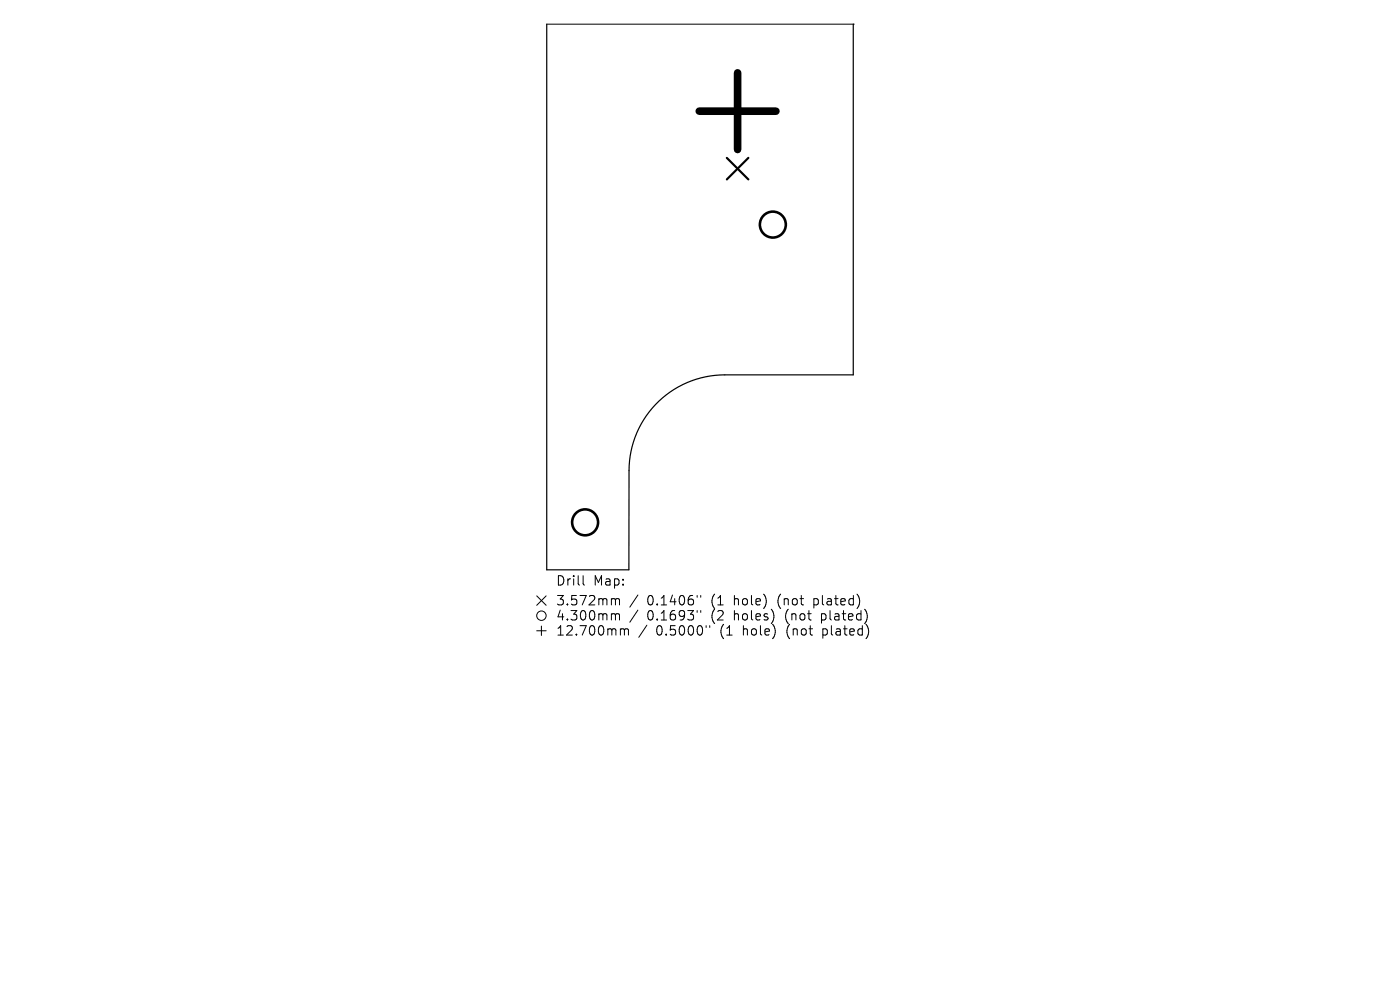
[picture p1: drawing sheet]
<svg xmlns="http://www.w3.org/2000/svg" width="297mm" height="210mm" viewBox="0 0 297 210" stroke-linecap="round" stroke-linejoin="round" font-family="sans-serif">
<defs><g id="words">
<g font-size="2.8">
<text x="117.9" y="124.5">Drill</text>
<text x="125.8" y="124.5">Map:</text>
<text x="117.9" y="128.7">3.572mm</text>
<text x="117.9" y="131.9">4.300mm</text>
<text x="137.1" y="128.7">0.1406&quot;</text>
<text x="137.1" y="131.9">0.1693&quot;</text>
<text x="150.7" y="128.7">(1</text>
<text x="150.7" y="131.9">(2</text>
<text x="155.6" y="128.7">hole)</text>
<text x="155.6" y="131.9">holes)</text>
<text x="164.9" y="128.7">(not</text>
<text x="166.6" y="131.9">(not</text>
<text x="172.6" y="128.7">plated)</text>
<text x="174.3" y="131.9">plated)</text>
<text x="117.9" y="135.1">12.700mm</text>
<text x="139" y="135.1">0.5000&quot;</text>
<text x="152.6" y="135.1">(1</text>
<text x="157.5" y="135.1">hole)</text>
<text x="166.8" y="135.1">(not</text>
<text x="174.6" y="135.1">plated)</text>
</g>
</g></defs>
<g fill="none" stroke="#000" stroke-width=".21">
<path d="M116 5.1h65M181 5.1h.1M113.9 126.4l2 2M113.9 133.8h2M114.9 132.8v2M115.9 126.4l-2 2M123.7 122.1v1.7l.3 .3M130 127l.5 .1 .1 .2M130 130.2h.3l.3 .3M130.6 127.3l.2-.3 .5 .1 .1 1.2M130.6 127.3v1M130.6 130.5v1"/>
<path d="M130.6 130.5l.2-.3 .5 .1 .1 1.2M131.7 133.5l.5-.1 .3 .3M132.5 133.7l.3-.3 .4 .1 .1 1.2M132.5 133.7v1M135.3 126.2l-1.7 2.6M135.3 129.4l-1.7 2.6M137.2 132.6l-1.7 2.6M147.9 126.3v.4M147.9 129.5v.4M148.7 126.3v.4M148.7 129.5v.4M149.8 132.7v.4"/>
<path d="M163.9 129.6l.3 1-.3 1.3M181.9 126.1a2.35 2.35 0 0 1 0 2.9M183.5 129.3a2.35 2.35 0 0 1 0 2.9M183.8 132.5a2.35 2.35 0 0 1 0 2.9"/>
<circle cx="114.9" cy="130.6" r="1"/>
</g>
<path d="M116 5.1v115.8h17.4v-21.1a20.3 20.3 0 0 1 20.4-20.3h27.2v-74.4" fill="none" stroke="#000" stroke-width=".26"/>
<path d="M154.2 33.5l4.6 4.6M158.8 33.5l-4.6 4.6" fill="none" stroke="#000" stroke-width=".46"/>
<g fill="none" stroke="#000" stroke-width=".55">
<circle cx="164" cy="47.6" r="2.75"/>
<circle cx="124.1" cy="110.8" r="2.75"/>
</g>
<path d="M156.5 15.5v16.2M148.3 23.6h16.3" fill="none" stroke="#000" stroke-width="1.6"/>
<use href="#words"/>
</svg>
